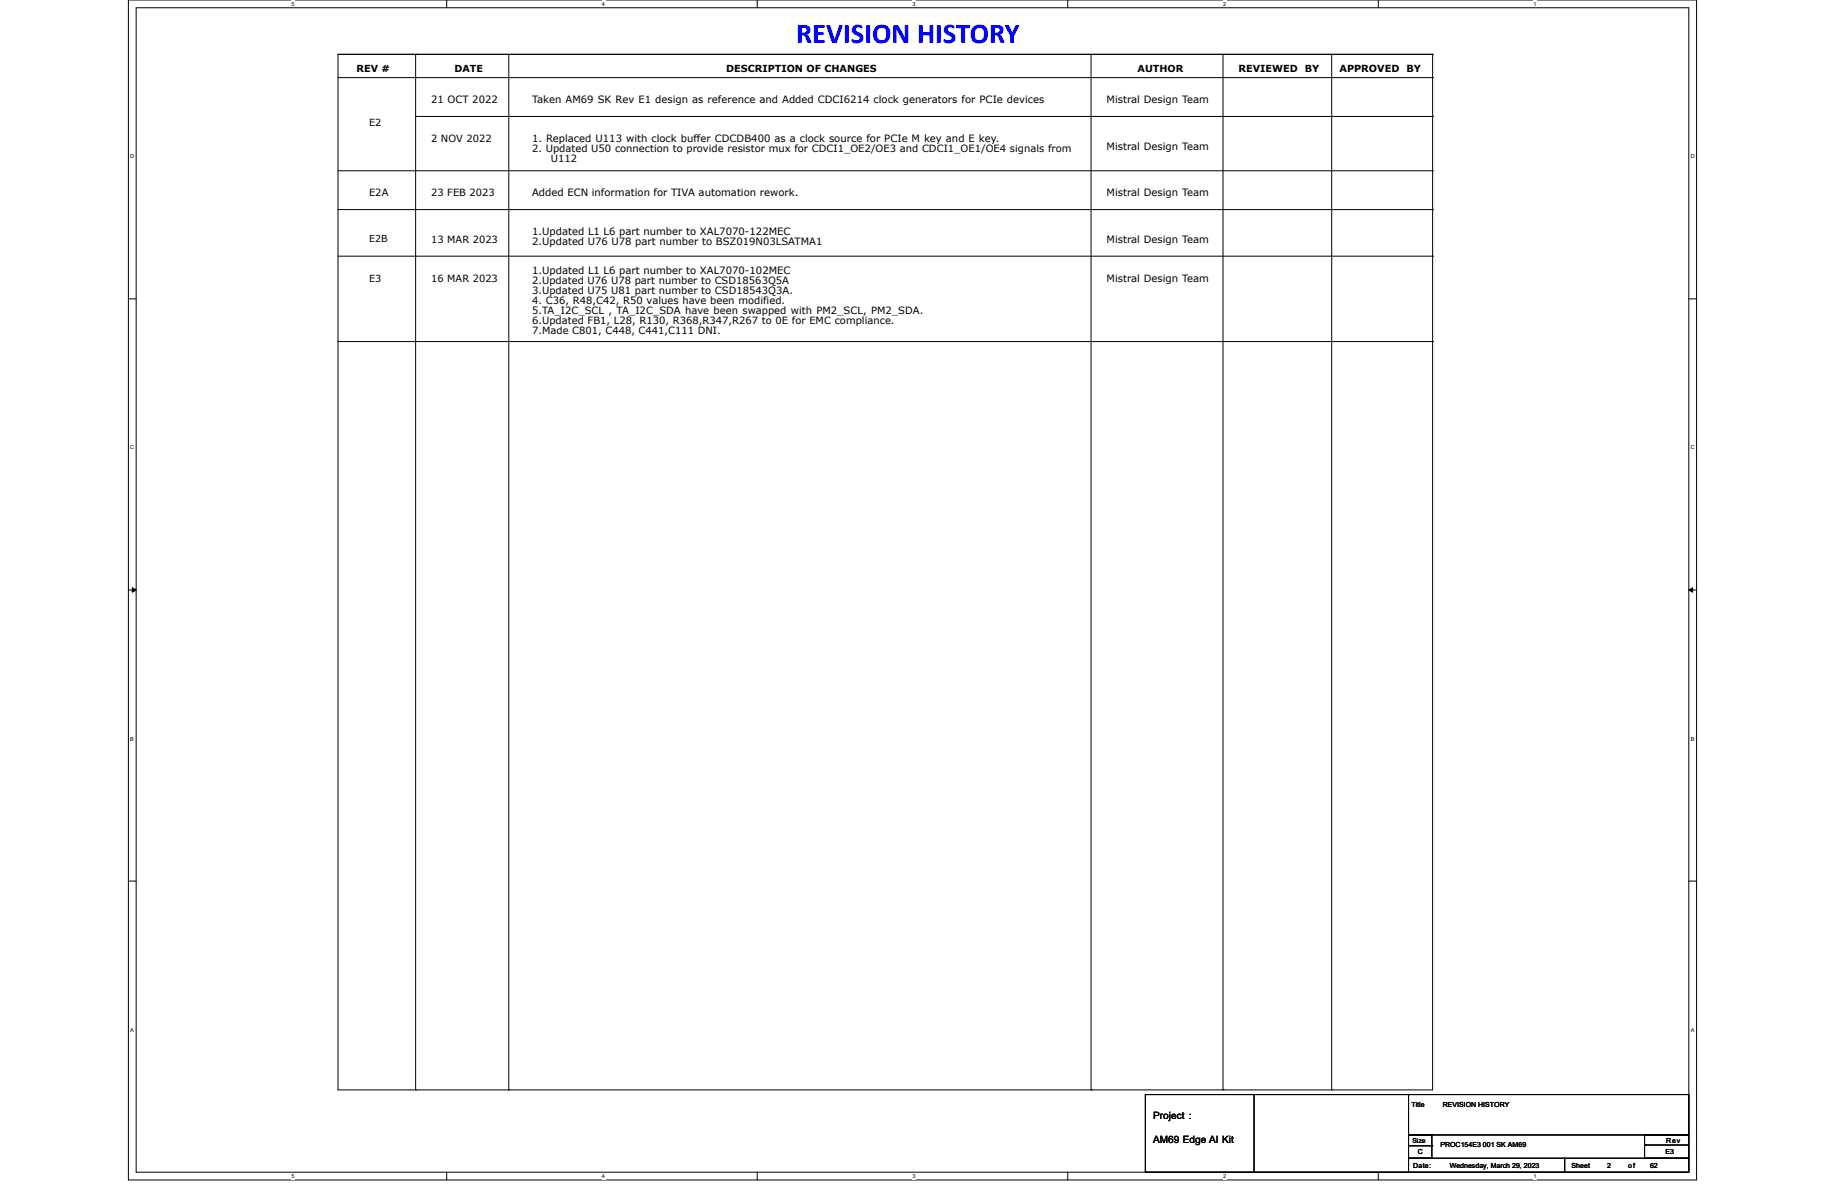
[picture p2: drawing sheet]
<svg xmlns="http://www.w3.org/2000/svg" width="432mm" height="279mm" viewBox="0 0 432 279" stroke-linecap="round" stroke-linejoin="round" font-family="sans-serif">
<defs><g id="words">
<text font-size="6.8" fill="#00f" x="187.5" y="10.1">REVISION HISTORY</text>
<g font-size="2.4">
<text x="101.6" y="24.3">21 OCT 2022</text>
<text x="125.3" y="24.3">Taken AM69 SK Rev E1 design as reference and Added CDCI6214 clock generators for PCIe devices</text>
<text x="260.7" y="24.3">Mistral Design Team</text>
<text x="125.3" y="35.8">2. Updated U50 connection to provide resistor mux for CDCI1_OE2/OE3 and CDCI1_OE1/OE4 signals from</text>
<text x="125.3" y="33.5">1. Replaced U113 with clock buffer CDCDB400 as a clock source for PCIe M key and E key.</text>
<text x="260.7" y="35.3">Mistral Design Team</text>
<text x="129.7" y="38.2">U112</text>
<text x="125.3" y="46.3">Added ECN information for TIVA automation rework.</text>
<text x="260.7" y="46.3">Mistral Design Team</text>
<text x="125.3" y="55.4">1.Updated L1 L6 part number to XAL7070-122MEC</text>
<text x="125.3" y="57.8">2.Updated U76 U78 part number to BSZ019N03LSATMA1</text>
<text x="260.7" y="57.3">Mistral Design Team</text>
<text x="125.3" y="64.6">1.Updated L1 L6 part number to XAL7070-102MEC</text>
<text x="125.3" y="66.9">2.Updated U76 U78 part number to CSD18563Q5A</text>
<text x="125.3" y="69.3">3.Updated U75 U81 part number to CSD18543Q3A.</text>
<text x="125.3" y="71.6">4. C36, R48,C42, R50 values have been modified.</text>
<text x="260.7" y="66.4">Mistral Design Team</text>
<text x="125.3" y="74">5.TA_I2C_SCL , TA_I2C_SDA have been swapped with PM2_SCL, PM2_SDA.</text>
<text x="125.3" y="76.3">6.Updated FB1, L28, R130, R368,R347,R267 to 0E for EMC compliance.</text>
<text x="271.6" y="263.7">Project :</text>
<text x="271.6" y="269.2">AM69 Edge AI Kit</text>
</g>
<g font-size="2.3">
<text x="84" y="16.9">REV #</text>
<text x="107.1" y="16.9">DATE</text>
<text x="171.1" y="16.9">DESCRIPTION OF CHANGES</text>
<text x="268" y="16.9">AUTHOR</text>
<text x="291.8" y="16.9">REVIEWED BY</text>
<text x="315.5" y="16.9">APPROVED</text>
<text x="331.3" y="16.9">BY</text>
<text x="86.9" y="29.7">E2</text>
<text x="101.6" y="33.4">2 NOV 2022</text>
<text x="86.9" y="46.2">E2A</text>
<text x="101.6" y="46.2">23 FEB 2023</text>
<text x="101.6" y="57.2">13 MAR 2023</text>
<text x="86.9" y="66.3">E3</text>
<text x="101.6" y="66.4">16 MAR 2023</text>
<text x="125.3" y="78.7">7.Made C801, C448, C441,C111 DNI.</text>
</g>
<text font-size="2.2" x="86.9" y="57.1">E2B</text>
<g font-size="1.6">
<text x="332.5" y="260.8">Title</text>
<text x="339.9" y="260.8">REVISION HISTORY</text>
<text x="332.7" y="269.2">Size</text>
<text x="392.5" y="269.2">Rev</text>
<text x="332.9" y="275.1">Date:</text>
<text x="334" y="272">C</text>
<text x="339.3" y="270.3">PROC154E3 001 SK AM69</text>
<text x="341.5" y="275.3">Wednesday, March 29, 2023</text>
<text x="370.2" y="275.1">Sheet</text>
<text x="378.6" y="275.3">2</text>
<text x="383.6" y="275.3">of</text>
<text x="388.7" y="275.3">62</text>
<text x="392.3" y="272">E3</text>
</g>
<g font-size="1.3">
<text x="68.6" y="1.4">5</text>
<text x="141.8" y="1.4">4</text>
<text x="215" y="1.4">3</text>
<text x="288.1" y="1.4">2</text>
<text x="361.3" y="1.4">1</text>
<text x="30.7" y="37.3">D</text>
<text x="398.3" y="37.3">D</text>
<text x="30.7" y="105.9">C</text>
<text x="398.3" y="105.9">C</text>
<text x="30.7" y="174.5">B</text>
<text x="398.3" y="174.5">B</text>
<text x="30.7" y="243">A</text>
<text x="398.3" y="243">A</text>
<text x="68.6" y="277.5">5</text>
<text x="141.8" y="277.5">4</text>
<text x="215" y="277.5">3</text>
<text x="288.1" y="277.5">2</text>
<text x="361.3" y="277.5">1</text>
</g>
</g></defs>
<path d="M30.2 0h369.5v278h-369.5zM32.1 1.8h365.7v274.3h-365.7z" fill="none" stroke="#000" stroke-width=".24"/>
<g fill="#fff">
<path d="M68.7 .2h.7v1.4h-.7z"/>
<path d="M68.7 276.3h.7v1.5h-.7z"/>
</g>
<path d="M105.2 0v1.8M105.2 276.1v1.9" fill="none" stroke="#000" stroke-width=".24"/>
<g fill="#fff">
<path d="M141.8 .2h.7v1.4h-.7z"/>
<path d="M141.8 276.3h.7v1.5h-.7z"/>
</g>
<path d="M178.4 0v1.8M178.4 276.1v1.9" fill="none" stroke="#000" stroke-width=".24"/>
<g fill="#fff">
<path d="M215 .2h.7v1.4h-.7z"/>
<path d="M215 276.3h.7v1.5h-.7z"/>
</g>
<path d="M251.5 0v1.8M251.5 276.1v1.9" fill="none" stroke="#000" stroke-width=".24"/>
<g fill="#fff">
<path d="M288.1 .2h.7v1.4h-.7z"/>
<path d="M288.1 276.3h.7v1.5h-.7z"/>
</g>
<path d="M324.7 0v1.8M324.7 276.1v1.9" fill="none" stroke="#000" stroke-width=".24"/>
<g fill="#fff">
<path d="M361.3 .2h.7v1.4h-.7z"/>
<path d="M361.3 276.3h.7v1.5h-.7z"/>
<path d="M30.7 36.1h1v1.5h-1z"/>
<path d="M398.3 36.1h.9v1.5h-.9z"/>
<path d="M30.7 104.7h1v1.5h-1z"/>
<path d="M398.3 104.7h.9v1.5h-.9z"/>
</g>
<path d="M30.2 70.4h1.9M397.8 70.4h1.9" fill="none" stroke="#000" stroke-width=".24"/>
<g fill="#fff">
<path d="M30.7 173.3h.9v1.4h-.9z"/>
<path d="M398.3 173.3h.9v1.4h-.9z"/>
</g>
<path d="M30.2 139h1.9M31.2 138.5l.9 .5-.9 .5zM397.8 139l.9-.5v1zM397.8 139h1.9" fill="none" stroke="#000" stroke-width=".24"/>
<path d="M31.2 138.5l.9 .5-.9 .5zM397.8 139l.9-.5v1z" fill="#000"/>
<g fill="#fff">
<path d="M30.7 241.9h.9v1.4h-.9z"/>
<path d="M398.3 241.9h.9v1.4h-.9z"/>
</g>
<g fill="none" stroke="#000" stroke-width=".24">
<path d="M79.6 12.8h257.9v244h-257.9zM79.6 18.3h257.9M79.6 12.8h257.9M97.9 12.8v244M119.9 12.8v244M257 12.8v244M288.1 12.8v244M313.7 12.8v244M337.5 18.3h.1M337.5 12.8h.1M97.9 27.4h239.6M337.5 27.4h.1"/>
<path d="M79.6 40.2h257.9M79.6 49.4h257.9M337.5 40.2h.1M337.5 49.4h.1M79.6 60.4h257.9M337.5 60.4h.1M79.6 80.5h257.9M337.5 80.5h.1M30.2 207.6h1.9M397.8 207.6h1.9M97.9 256.8h.1M119.9 256.8h.1"/>
<path d="M257 256.8h.1M269.8 257.9h.1M269.8 257.9h62.2M269.8 257.9v18.2M288.1 256.8h.1M295.4 257.9h.1M295.4 257.9v18.2M313.7 256.8h.1M331.8 257.9h66v9.5h-66zM269.8 276.1h.1M269.8 276.1h62.2M331.8 267.4h5.5v5.5h-5.5z"/>
<path d="M331.8 272.9h36.8v3.2h-36.8zM331.8 269.9h5.5M337.3 269.9h.1M368.6 272.9h29.2v3.2h-29.2zM387.4 267.4h10.4v5.5h-10.4zM387.6 269.7h.1M387.6 269.7h10.2"/>
</g>
<use href="#words"/>
</svg>
